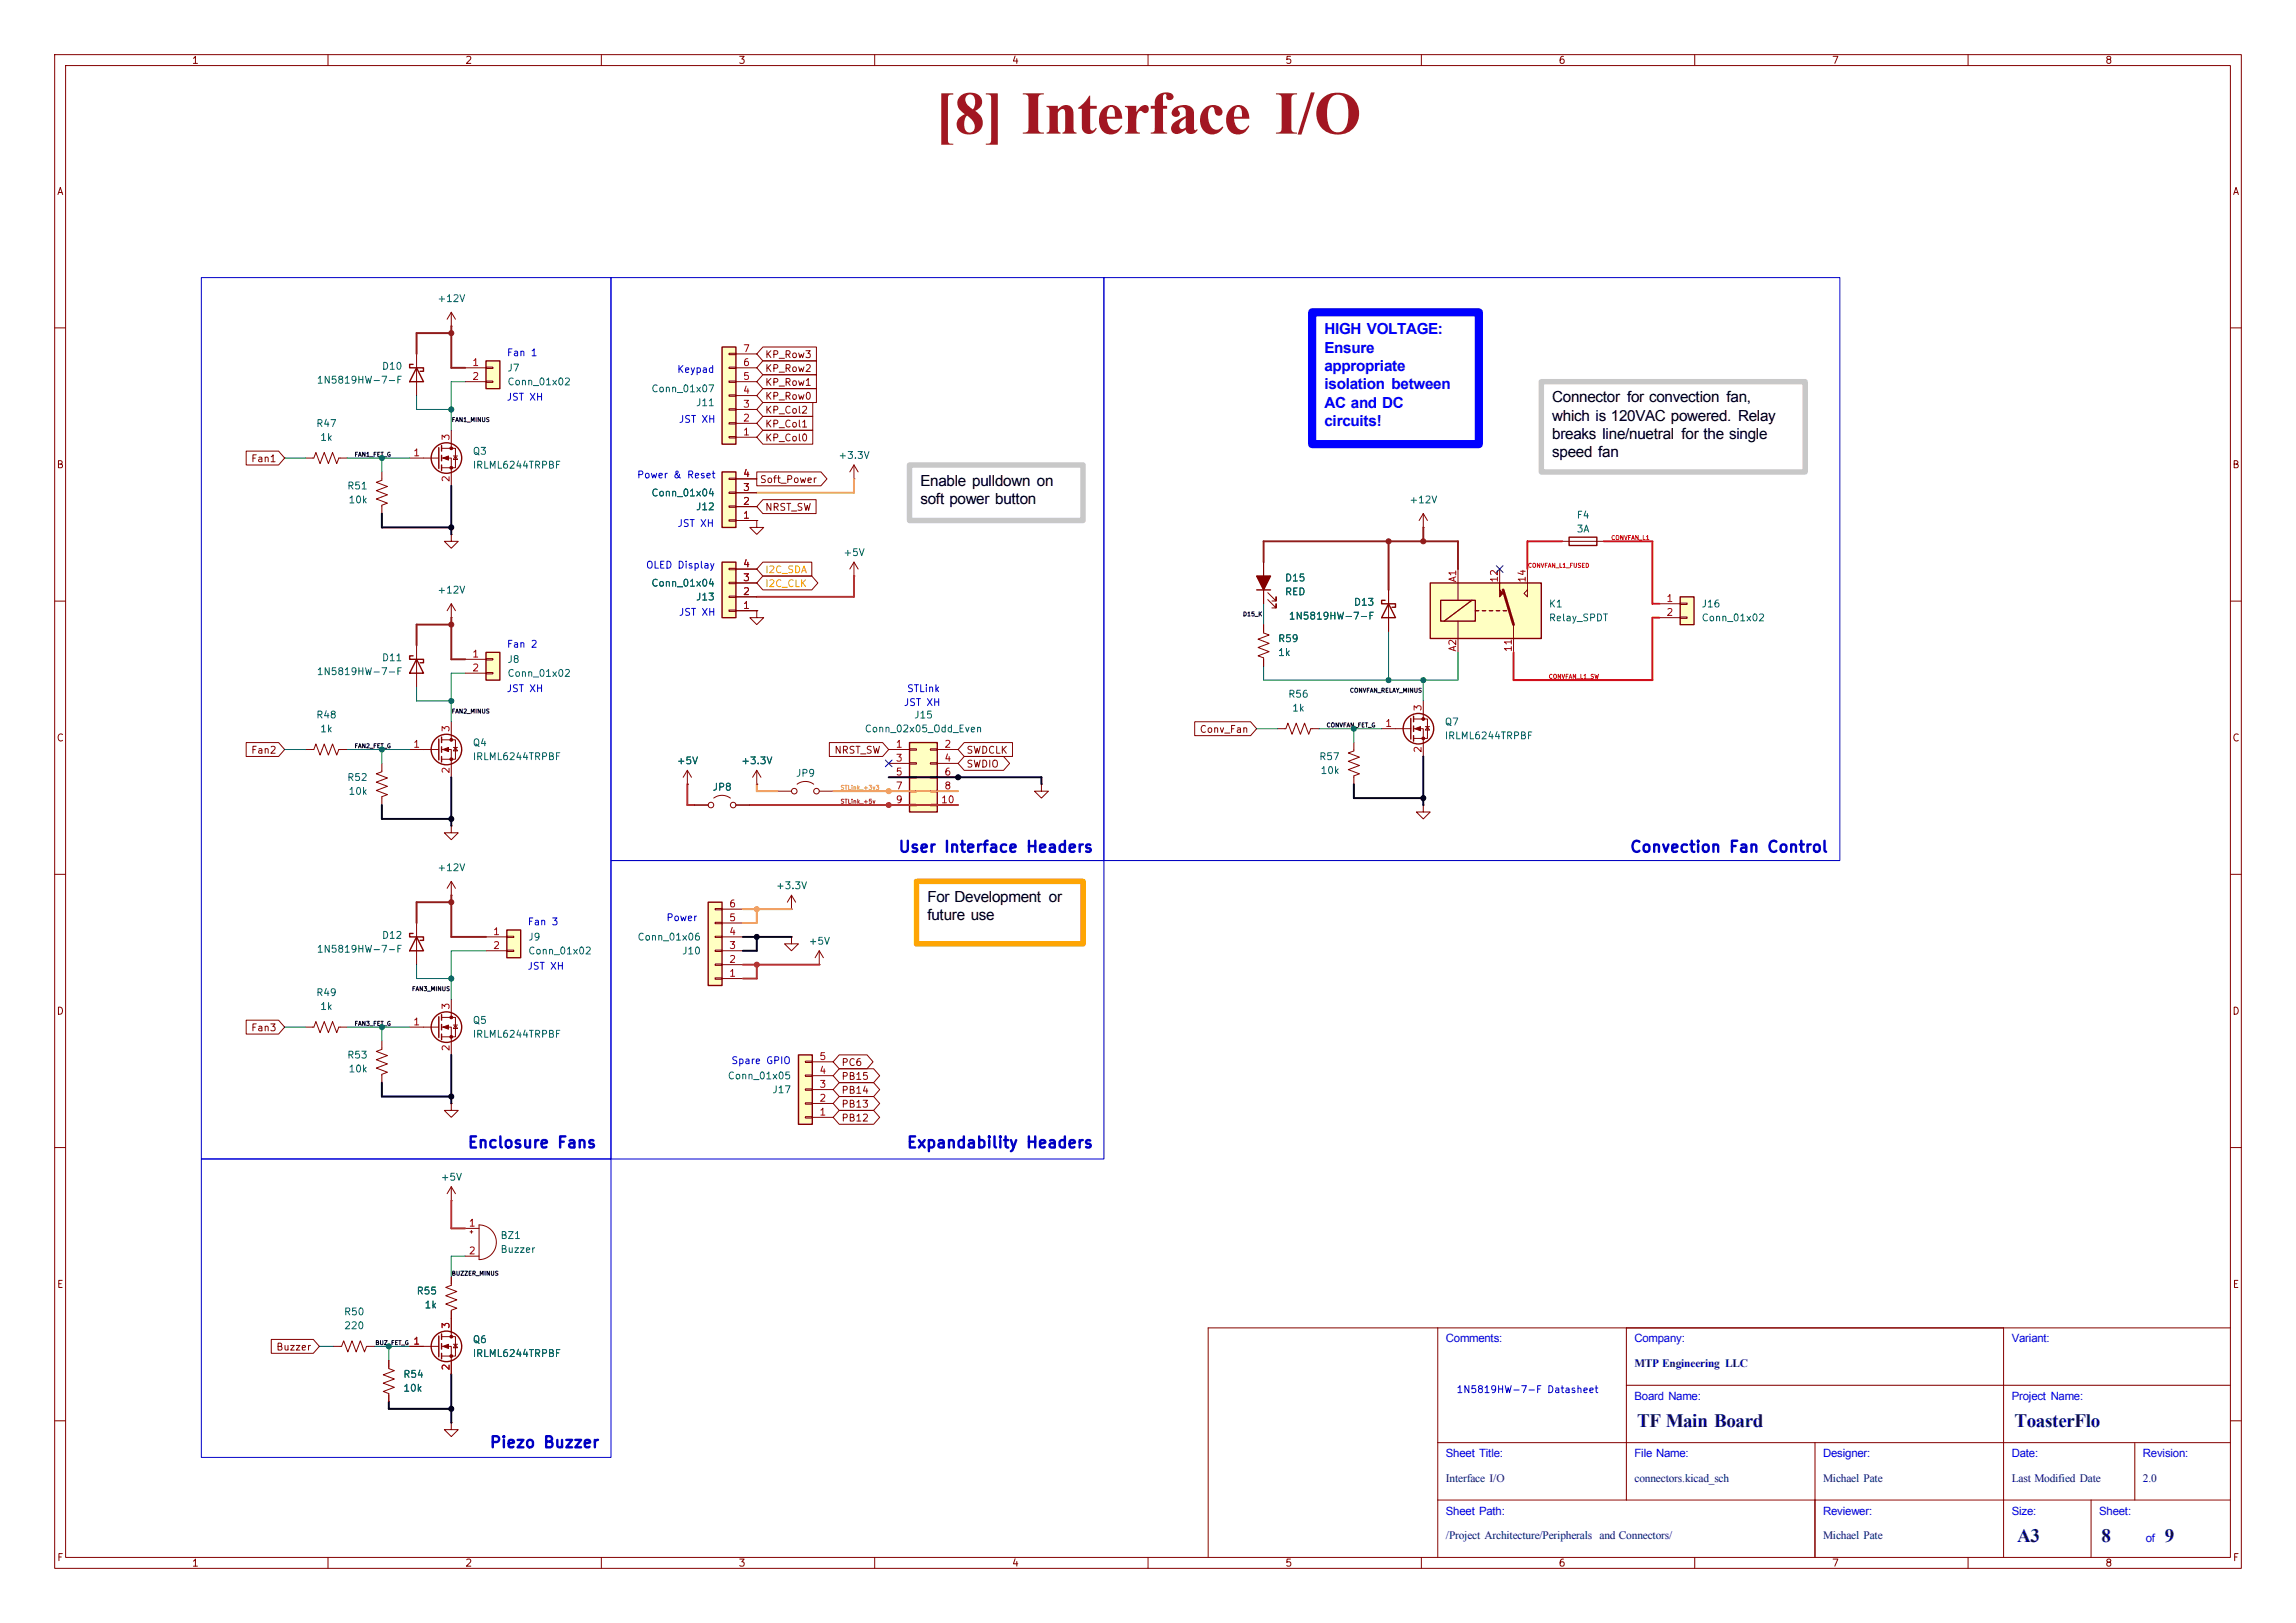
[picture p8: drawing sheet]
<svg xmlns="http://www.w3.org/2000/svg" width="420mm" height="297mm" viewBox="0 0 420 297" stroke-linecap="round" stroke-linejoin="round" font-family="sans-serif">
<defs><g id="words">
<text font-size="11.1" fill="#a21622" x="171" y="24.5">[8] Interface I/O</text>
<g font-size="3.5" fill="#00007f">
<text x="299.5" y="261.1">TF Main Board</text>
<text x="368.5" y="261.1">ToasterFlo</text>
<text x="369" y="282.1">A3</text>
<text x="384.4" y="282.1">8</text>
<text x="396" y="282.1">9</text>
</g>
<g font-size="2.8" fill="#00f">
<text x="242.3" y="61.2">HIGH VOLTAGE:</text>
<text x="242.3" y="64.5">Ensure</text>
<text x="242.3" y="67.9">appropriate</text>
<text x="242.3" y="71.3">isolation between</text>
<text x="242.3" y="74.6">AC and DC</text>
<text x="242.3" y="78">circuits!</text>
</g>
<g font-size="2.8">
<text x="283.9" y="73.6">Connector for convection fan,</text>
<text x="283.9" y="77">which is 120VAC powered. Relay</text>
<text x="283.9" y="80.3">breaks line/nuetral for the single</text>
<text x="283.9" y="83.7">speed fan</text>
<text x="168.4" y="88.9">Enable pulldown on</text>
<text x="168.4" y="92.2">soft power button</text>
<text x="169.6" y="165.1">For Development or</text>
<text x="169.6" y="168.4">future use</text>
</g>
<g font-size="2.1" fill="#00f">
<text x="264.5" y="245.7">Comments:</text>
<text x="299" y="245.7">Company:</text>
<text x="368" y="245.7">Variant:</text>
<text x="299" y="256.2">Board Name:</text>
<text x="368" y="256.2">Project Name:</text>
<text x="264.5" y="266.7">Sheet Title:</text>
<text x="299" y="266.7">File Name:</text>
<text x="333.5" y="266.7">Designer:</text>
<text x="368" y="266.7">Date:</text>
<text x="392" y="266.7">Revision:</text>
<text x="264.5" y="277.2">Sheet Path:</text>
<text x="333.5" y="277.2">Reviewer:</text>
<text x="368" y="277.2">Size:</text>
<text x="384" y="277.2">Sheet:</text>
<text x="392.5" y="282.2">of</text>
</g>
<g font-size="2.1" fill="#00007f">
<text x="299" y="250.2">MTP Engineering LLC</text>
<text x="264.5" y="271.2">Interface I/O</text>
<text x="299" y="271.2">connectors.kicad_sch</text>
<text x="333.5" y="271.2">Michael Pate</text>
<text x="368" y="271.2">Last Modified Date</text>
<text x="392" y="271.2">2.0</text>
<text x="264.5" y="281.7">/Project Architecture/Peripherals and Connectors/</text>
<text x="333.5" y="281.7">Michael Pate</text>
</g>
<g font-size="2" fill="#0000c2">
<text x="164.2" y="156.5">User Interface Headers</text>
<text x="298" y="156.5">Convection Fan Control</text>
<text x="85.4" y="210.6">Enclosure Fans</text>
<text x="165.7" y="210.6">Expandability Headers</text>
<text x="89.4" y="265.5">Piezo Buzzer</text>
</g>
<g font-size="1.3" fill="#840000">
<text x="35" y="12">1</text>
<text x="85" y="12">2</text>
<text x="135" y="12">3</text>
<text x="185" y="12">4</text>
<text x="235" y="12">5</text>
<text x="285" y="12">6</text>
<text x="335" y="12">7</text>
<text x="385" y="12">8</text>
<text x="10.3" y="36">A</text>
<text x="408.3" y="36">A</text>
<text x="139.9" y="65.8">KP_Row3</text>
<text x="139.9" y="68.4">KP_Row2</text>
<text x="139.9" y="70.9">KP_Row1</text>
<text x="139.9" y="76">KP_Col2</text>
<text x="139.9" y="73.5">KP_Row0</text>
<text x="139.9" y="78.5">KP_Col1</text>
<text x="139.9" y="81.1">KP_Col0</text>
<text x="10.3" y="86">B</text>
<text x="45.8" y="84.9">Fan1</text>
<text x="138.9" y="88.7">Soft_Power</text>
<text x="408.2" y="86">B</text>
<text x="139.9" y="93.8">NRST_SW</text>
<text x="10.3" y="136">C</text>
<text x="219.3" y="134.4">Conv_Fan</text>
<text x="408.2" y="136">C</text>
<text x="45.8" y="138.2">Fan2</text>
<text x="152.5" y="138.2">NRST_SW</text>
<text x="176.7" y="138.2">SWDCLK</text>
<text x="176.7" y="140.8">SWDIO</text>
<text x="10.3" y="186">D</text>
<text x="408.2" y="186">D</text>
<text x="45.8" y="189">Fan3</text>
<text x="153.8" y="195.4">PC6</text>
<text x="153.8" y="197.9">PB15</text>
<text x="153.8" y="203">PB13</text>
<text x="153.8" y="200.5">PB14</text>
<text x="153.8" y="205.5">PB12</text>
<text x="10.3" y="236">E</text>
<text x="408.3" y="236">E</text>
<text x="50.4" y="247.4">Buzzer</text>
<text x="10.3" y="286">F</text>
<text x="35" y="287">1</text>
<text x="85" y="287">2</text>
<text x="135" y="287">3</text>
<text x="185" y="287">4</text>
<text x="235" y="287">5</text>
<text x="285" y="287">6</text>
<text x="335" y="287">7</text>
<text x="385" y="287">8</text>
<text x="408.3" y="286">F</text>
</g>
<g font-size="1.3" fill="#006464">
<text x="79.9" y="55.6">+12V</text>
<text x="57.8" y="70.5">1N5819HW-7-F</text>
<text x="69.8" y="68">D10</text>
<text x="92.7" y="68.3">J7</text>
<text x="92.7" y="70.8">Conn_01x02</text>
<text x="119" y="72.1">Conn_01x07</text>
<text x="127.2" y="74.6">J11</text>
<text x="57.7" y="78.4">R47</text>
<text x="58.5" y="81">1k</text>
<text x="86.4" y="83.5">Q3</text>
<text x="63.4" y="89.9">R51</text>
<text x="86.4" y="86.1">IRLML6244TRPBF</text>
<text x="153.3" y="84.3">+3.3V</text>
<text x="63.6" y="92.4">10k</text>
<text x="119" y="91.1">Conn_01x04</text>
<text x="127.2" y="93.7">J12</text>
<text x="257.7" y="92.4">+12V</text>
<text x="288.3" y="95.2">F4</text>
<text x="288.3" y="97.7">3A</text>
<text x="119" y="107.7">Conn_01x04</text>
<text x="154.2" y="102.1">+5V</text>
<text x="235" y="106.7">D15</text>
<text x="79.9" y="108.9">+12V</text>
<text x="127.2" y="110.2">J13</text>
<text x="235" y="109.2">RED</text>
<text x="235.6" y="113.7">1N5819HW-7-F</text>
<text x="247.6" y="111.1">D13</text>
<text x="283.2" y="111.5">K1</text>
<text x="311.2" y="111.5">J16</text>
<text x="233.7" y="117.8">R59</text>
<text x="283.2" y="114">Relay_SPDT</text>
<text x="311.2" y="114">Conn_01x02</text>
<text x="57.8" y="123.8">1N5819HW-7-F</text>
<text x="69.8" y="121.3">D11</text>
<text x="92.7" y="121.6">J8</text>
<text x="92.7" y="124.2">Conn_01x02</text>
<text x="233.7" y="120.4">1k</text>
<text x="57.7" y="131.8">R48</text>
<text x="167.1" y="131.8">J15</text>
<text x="235.5" y="128">R56</text>
<text x="236.3" y="130.5">1k</text>
<text x="58.5" y="134.3">1k</text>
<text x="86.4" y="136.9">Q4</text>
<text x="158.1" y="134.3">Conn_02x05_Odd_Even</text>
<text x="264.2" y="133.1">Q7</text>
<text x="264.2" y="135.6">IRLML6244TRPBF</text>
<text x="63.4" y="143.2">R52</text>
<text x="86.4" y="139.4">IRLML6244TRPBF</text>
<text x="123.7" y="140.2">+5V</text>
<text x="135.5" y="140.2">+3.3V</text>
<text x="145.5" y="142.4">JP9</text>
<text x="241.2" y="139.4">R57</text>
<text x="241.4" y="141.9">10k</text>
<text x="63.6" y="145.8">10k</text>
<text x="130.3" y="145">JP8</text>
<text x="79.9" y="159.7">+12V</text>
<text x="141.8" y="163">+3.3V</text>
<text x="69.8" y="172.1">D12</text>
<text x="96.5" y="172.4">J9</text>
<text x="116.5" y="172.4">Conn_01x06</text>
<text x="147.8" y="173.2">+5V</text>
<text x="57.8" y="174.6">1N5819HW-7-F</text>
<text x="96.5" y="175">Conn_01x02</text>
<text x="124.7" y="175">J10</text>
<text x="57.7" y="182.6">R49</text>
<text x="58.5" y="185.1">1k</text>
<text x="86.4" y="187.7">Q5</text>
<text x="86.4" y="190.2">IRLML6244TRPBF</text>
<text x="63.4" y="194">R53</text>
<text x="63.6" y="196.6">10k</text>
<text x="133" y="197.8">Conn_01x05</text>
<text x="141.2" y="200.4">J17</text>
<text x="80.5" y="216.4">+5V</text>
<text x="91.4" y="227">BZ1</text>
<text x="91.4" y="229.6">Buzzer</text>
<text x="76.1" y="237.2">R55</text>
<text x="77.6" y="239.7">1k</text>
<text x="62.8" y="241">R50</text>
<text x="62.9" y="243.5">220</text>
<text x="86.4" y="246.1">Q6</text>
<text x="86.4" y="248.6">IRLML6244TRPBF</text>
<text x="73.7" y="255">10k</text>
<text x="73.7" y="252.4">R54</text>
</g>
<g font-size="1.3" fill="#0000c2">
<text x="92.6" y="65.5">Fan 1</text>
<text x="123.8" y="68.5">Keypad</text>
<text x="92.6" y="73.6">JST XH</text>
<text x="124.1" y="77.7">JST XH</text>
<text x="116.4" y="87.8">Power &amp; Reset</text>
<text x="123.8" y="96.7">JST XH</text>
<text x="118.1" y="104.4">OLED Display</text>
<text x="124.1" y="113">JST XH</text>
<text x="92.6" y="118.8">Fan 2</text>
<text x="92.6" y="127">JST XH</text>
<text x="165.2" y="129.5">JST XH</text>
<text x="165.8" y="127">STLink</text>
<text x="96.4" y="169.6">Fan 3</text>
<text x="121.8" y="168.9">Power</text>
<text x="96.4" y="177.8">JST XH</text>
<text x="133.7" y="195">Spare GPIO</text>
<text x="266.3" y="255.2">1N5819HW-7-F Datasheet</text>
</g>
<g font-size="1.3" fill="#a90000">
<text x="135.8" y="64.7">7</text>
<text x="86.3" y="67.3">1</text>
<text x="86.3" y="69.8">2</text>
<text x="135.8" y="69.8">5</text>
<text x="135.8" y="67.3">6</text>
<text x="135.8" y="77.4">2</text>
<text x="135.8" y="74.9">3</text>
<text x="135.8" y="72.4">4</text>
<text x="75.5" y="83.8">1</text>
<text x="82.5" y="80.7" transform="rotate(-90 82.5 80.7)">3</text>
<text x="135.8" y="80">1</text>
<text x="82.5" y="88.3" transform="rotate(-90 82.5 88.3)">2</text>
<text x="135.8" y="87.6">4</text>
<text x="135.8" y="95.2">1</text>
<text x="135.8" y="92.7">2</text>
<text x="135.8" y="90.1">3</text>
<text x="135.8" y="106.7">3</text>
<text x="135.8" y="104.1">4</text>
<text x="266.7" y="106.7" transform="rotate(-90 266.7 106.7)">A1</text>
<text x="274.3" y="106.7" transform="rotate(-90 274.3 106.7)">12</text>
<text x="279.4" y="106.7" transform="rotate(-90 279.4 106.7)">14</text>
<text x="135.8" y="111.7">1</text>
<text x="135.8" y="109.2">2</text>
<text x="304.7" y="110.5">1</text>
<text x="304.7" y="113">2</text>
<text x="266.7" y="119.4" transform="rotate(-90 266.7 119.4)">A2</text>
<text x="276.8" y="119.4" transform="rotate(-90 276.8 119.4)">11</text>
<text x="86.3" y="120.6">1</text>
<text x="86.3" y="123.2">2</text>
<text x="260.3" y="130.2" transform="rotate(-90 260.3 130.2)">3</text>
<text x="75.5" y="137.1">1</text>
<text x="82.5" y="134.1" transform="rotate(-90 82.5 134.1)">3</text>
<text x="163.8" y="137.1">1</text>
<text x="172.6" y="137.1">2</text>
<text x="253.3" y="133.3">1</text>
<text x="260.3" y="137.9" transform="rotate(-90 260.3 137.9)">2</text>
<text x="82.5" y="141.7" transform="rotate(-90 82.5 141.7)">2</text>
<text x="163.8" y="139.7">3</text>
<text x="163.8" y="142.2">5</text>
<text x="172.6" y="139.7">4</text>
<text x="172.6" y="142.2">6</text>
<text x="163.8" y="144.8">7</text>
<text x="163.8" y="147.3">9</text>
<text x="172" y="147.3">10</text>
<text x="172.6" y="144.8">8</text>
<text x="133.3" y="166.3">6</text>
<text x="90.1" y="171.4">1</text>
<text x="90.1" y="174">2</text>
<text x="133.3" y="174">3</text>
<text x="133.3" y="171.4">4</text>
<text x="133.3" y="168.9">5</text>
<text x="133.3" y="179">1</text>
<text x="133.3" y="176.5">2</text>
<text x="82.5" y="184.9" transform="rotate(-90 82.5 184.9)">3</text>
<text x="75.5" y="187.9">1</text>
<text x="82.5" y="192.5" transform="rotate(-90 82.5 192.5)">2</text>
<text x="149.8" y="196.8">4</text>
<text x="149.8" y="194.3">5</text>
<text x="149.8" y="201.9">2</text>
<text x="149.8" y="199.4">3</text>
<text x="149.8" y="204.4">1</text>
<text x="85.7" y="224.8">1</text>
<text x="85.7" y="229.8">2</text>
<text x="82.5" y="243.3" transform="rotate(-90 82.5 243.3)">3</text>
<text x="75.5" y="246.4">1</text>
<text x="82.5" y="250.9" transform="rotate(-90 82.5 250.9)">2</text>
</g>
<g font-size="1.3" fill="#c9b500">
<text x="139.9" y="107.7">I2C_CLK</text>
<text x="139.9" y="105.2">I2C_SDA</text>
</g>
<g font-size=".8" fill="#0f0f0f">
<text x="82.5" y="77.4">FAN1_MINUS</text>
<text x="64.8" y="83.7">FAN1_FET_G</text>
<text x="227.3" y="113">D15_K</text>
<text x="82.5" y="130.7">FAN2_MINUS</text>
<text x="246.8" y="126.9">CONVFAN_RELAY_MINUS</text>
<text x="64.8" y="137.1">FAN2_FET_G</text>
<text x="242.6" y="133.3">CONVFAN_FET_G</text>
<text x="75.3" y="181.5">FAN3_MINUS</text>
<text x="64.8" y="187.9">FAN3_FET_G</text>
<text x="82.5" y="233.6">BUZZER_MINUS</text>
<text x="68.6" y="246.3">BUZ_FET_G</text>
</g>
<g font-size=".8" fill="#ff0920">
<text x="294.6" y="99">CONVFAN_L1</text>
<text x="279.4" y="104.1">CONVFAN_L1_FUSED</text>
<text x="283.2" y="124.4">CONVFAN_L1_SW</text>
</g>
<text font-size=".8" fill="#bb2e24" x="153.7" y="147.2">STLink_+5v</text>
<text font-size=".8" fill="#e8a33d" x="153.7" y="144.7">STLink_+3v3</text>
</g></defs>
<g fill="none" stroke="#840000" stroke-width=".18">
<path d="M10 10h400v277h-400zM12 12h396v273h-396zM60 10v2M110 10v2M160 10v2M210 10v2M260 10v2M310 10v2M360 10v2M10 60h2M408 60h2M82.5 97.8v1.3h1.3l-1.3 1.2-1.2-1.2h1.2"/>
<path d="M82.5 97.8h.1M10 110h2M231.1 102.9v7.6M231.9 109.7l1.5 1.6v-.8v.8h-.7M231.9 108.5l1.5 1.5v-.8v.8h-.7M408 110h2M10 160h2M408 160h2M10 210h2M408 210h2M263 243v42M297.5 253.5h110.5"/>
<path d="M297.5 243v31.5M366.5 243v42M408 243h-187v42M10 260h2M263 274.5h145M263 264h145M332 264v21M382.5 274.5v10.5M390.5 264v10.5M408 260h2M60 285v2M110 285v2"/>
<path d="M160 285v2M210 285v2M260 285v2M310 285v2M360 285v2"/>
</g>
<path d="M229.9 108h2.5" fill="none" stroke="#840000" stroke-width=".25"/>
<path d="M229.9 105.4h2.5l-1.3 2.6z" fill="#840000" stroke="#840000" stroke-width=".25"/>
<path d="M261.6 106.7h20.3v10.1h-20.3z" fill="#ffffc2"/>
<path d="M266.7 104.1v5.8M266.7 113.7v5.7M274.3 104.1v2.6M276.9 114.3v5.1M279.4 104.1v5.1l-.6-.6 .6-.6" fill="none" stroke="#840000" stroke-width=".18"/>
<path d="M261.6 106.7h20.3v10.1h-20.3zM263.5 109.9h6.4v3.8h-6.4zM269.2 109.9l-5 3.8M269.9 111.8h.6M271.1 111.8h.7M272.4 111.8h.6M273.7 111.8h.6M275 111.8h.6" fill="none" stroke="#840000" stroke-width=".25"/>
<path d="M274.3 106.7v1.3l.7 .6-.7 .6z" fill="#840000" stroke="#840000" stroke-width=".18"/>
<path d="M275 108l1.9 6.3" fill="none" stroke="#840000" stroke-width=".51"/>
<path d="M92.7 170.2h2.5v5.1h-2.5z" fill="#ffffc2"/>
<path d="M92.7 170.2h2.5v5.1h-2.5z" fill="none" stroke="#840000" stroke-width=".25"/>
<path d="M233.7 133.4h1.5l.4-1.1 .7 2.1 .8-2.1 .8 2.1 .7-2.1 .8 2.1 .4-1h1.5M247.6 135.9v1.5l-1 .4 2.1 .8-2.1 .7 2.1 .8-2.1 .7 2.1 .8-1.1 .4v1.5M88.9 171.5h3.8M88.9 174h3.8M92.7 171.3h1.3v.3h-1.3zM92.7 173.9h1.3v.2h-1.3z" fill="none" stroke="#840000" stroke-width=".18"/>
<path d="M88.9 119.4h2.5v5.1h-2.5z" fill="#ffffc2"/>
<path d="M88.9 119.4h2.5v5.1h-2.5z" fill="none" stroke="#840000" stroke-width=".25"/>
<path d="M156.2 105.4h.1M156.2 102.9l-.8 1.2M156.2 102.9l.8 1.2M156.2 102.9v2.5M85.1 120.7h3.8M85.1 123.2h3.8M88.9 120.5h1.3v.3h-1.3zM88.9 123.1h1.3v.2h-1.3zM260.3 147.3v1.3h1.3l-1.3 1.3-1.2-1.3h1.2M260.3 147.3h.1" fill="none" stroke="#840000" stroke-width=".18"/>
<path d="M132.1 63.5h2.5v17.8h-2.5z" fill="#ffffc2"/>
<path d="M132.1 63.5h2.5v17.8h-2.5z" fill="none" stroke="#840000" stroke-width=".25"/>
<g fill="none" stroke="#840000" stroke-width=".18">
<path d="M133.3 79.9h1.3v.2h-1.3zM133.3 77.3h1.3v.3h-1.3zM133.3 74.8h1.3v.3h-1.3zM133.3 72.3h1.3v.2h-1.3zM133.3 69.7h1.3v.3h-1.3zM133.3 67.2h1.3v.2h-1.3zM133.3 64.6h1.3v.3h-1.3zM134.6 77.5h3.8M134.6 74.9h3.8M134.6 72.4h3.8M134.6 69.9h3.8M134.6 67.3h3.8"/>
<path d="M134.6 64.8h3.8M134.6 80h3.8"/>
</g>
<path d="M88.9 66h2.5v5.1h-2.5z" fill="#ffffc2"/>
<path d="M88.9 66h2.5v5.1h-2.5zM253.4 109.9h-.7v.6h2.6v.6h-.7M254 110.5l1.3 2.5h-2.6z" fill="none" stroke="#840000" stroke-width=".25"/>
<path d="M85.1 67.3h3.8M85.1 69.9h3.8M88.9 67.2h1.3v.2h-1.3zM88.9 69.7h1.3v.3h-1.3zM82.5 113h.1M82.5 110.5l-.7 1.3M82.5 110.5l.8 1.3M82.5 110.5v2.5M138.4 111.8v1.2h1.3l-1.3 1.3-1.2-1.3h1.2M138.4 111.8h.1M254 108v7.6" fill="none" stroke="#840000" stroke-width=".18"/>
<path d="M132.1 102.9h2.5v10.1h-2.5z" fill="#ffffc2"/>
<path d="M132.1 102.9h2.5v10.1h-2.5z" fill="none" stroke="#840000" stroke-width=".25"/>
<path d="M133.3 111.6h1.3v.3h-1.3zM133.3 109.1h1.3v.2h-1.3zM133.3 106.6h1.3v.2h-1.3zM133.3 104h1.3v.3h-1.3zM134.6 111.8h3.8M134.6 109.2h3.8M134.6 106.7h3.8M134.6 104.1h3.8" fill="none" stroke="#840000" stroke-width=".18"/>
<path d="M132.1 86.4h2.5v10.1h-2.5z" fill="#ffffc2"/>
<g fill="none" stroke="#840000" stroke-width=".25">
<path d="M132.1 86.4h2.5v10.1h-2.5zM75.6 170.8h-.7v.7h2.6v.6h-.7M76.2 171.5l1.3 2.5h-2.6zM80.3 186.1v3.8M80.8 185.7v1M80.8 187.5v1M80.8 189.2v1"/>
<circle cx="81.7" cy="188" r="2.79"/>
</g>
<g fill="none" stroke="#840000" stroke-width=".18">
<path d="M133.3 95.1h1.3v.3h-1.3zM133.3 92.6h1.3v.2h-1.3zM133.3 90h1.3v.3h-1.3zM133.3 87.5h1.3v.3h-1.3zM134.6 95.3h3.8M134.6 92.7h3.8M134.6 90.2h3.8M134.6 87.6h3.8M138.4 95.3v1.2h1.3l-1.3 1.3-1.2-1.3h1.2M138.4 95.3h.1M76.2 168.9v7.6M55.9 188h1.5l.4-1.1 .7 2.1 .8-2.1 .8 2.1 .7-2.1 .8 2.1 .4-1h1.5"/>
<path d="M69.8 190.5v1.5l-1 .4 2.1 .8-2.1 .7 2.1 .8-2.1 .8 2.1 .7-1.1 .4v1.5M74.9 188h5.4M80.8 186.2h2.5v3.5h-2.5M80.8 188h1.7v5M82.5 182.9v3.3M82.9 187.6h.8M83.3 187.6l.4 .6h-.8z"/>
</g>
<g fill="#840000" stroke="#840000" stroke-width=".18">
<path d="M81 188l1-.4v.7z"/>
<circle cx="82.5" cy="186.2" r=".25"/>
<circle cx="82.5" cy="189.7" r=".25"/>
</g>
<path d="M146 193h2.6v12.7h-2.6z" fill="#ffffc2"/>
<g fill="none" stroke="#840000" stroke-width=".25">
<path d="M75.6 66.7h-.7v.6h2.6v.6h-.7M76.2 67.3l1.3 2.6h-2.6zM80.3 81.9v3.8M80.8 81.5v1.1M80.8 83.3v1M80.8 85.1v1M287 98.3h5.1v1.5h-5.1zM146 193h2.6v12.7h-2.6z"/>
<circle cx="81.7" cy="83.8" r="2.79"/>
</g>
<g fill="none" stroke="#840000" stroke-width=".18">
<path d="M82.5 59.7h.1M82.5 57.2l-.7 1.2M82.5 57.2l.8 1.2M82.5 57.2v2.5M76.2 64.8v7.6M82.5 78.7v3.3M55.9 83.8h1.5l.4-1 .7 2 .8-2 .8 2 .7-2 .8 2 .4-1h1.5M69.8 86.4v1.5l-1 .4 2.1 .7-2.1 .8 2.1 .8-2.1 .7 2.1 .8-1.1 .4v1.5M74.9 83.8h5.4M80.8 82h2.5v3.6h-2.5M80.8 83.8h1.7v5.1M82.9 83.4h.8"/>
<path d="M83.3 83.4l.4 .7h-.8zM260.3 96.5h.1M260.3 94l-.7 1.3M260.3 94l.8 1.3M260.3 94v2.5M285.7 99.1h7.7M147.3 199.3h1.3v.2h-1.3zM147.3 196.7h1.3v.3h-1.3zM147.3 194.2h1.3v.2h-1.3zM148.6 199.4h3.8M148.6 196.9h3.8M148.6 194.3h3.8"/>
<path d="M147.3 204.3h1.3v.3h-1.3zM147.3 201.8h1.3v.3h-1.3zM148.6 204.5h3.8M148.6 201.9h3.8"/>
</g>
<g fill="#840000" stroke="#840000" stroke-width=".18">
<path d="M81 83.8l1-.4v.8z"/>
<circle cx="82.5" cy="82" r=".25"/>
<circle cx="82.5" cy="85.6" r=".25"/>
</g>
<path d="M307.3 109.2h2.6v5.1h-2.6z" fill="#ffffc2"/>
<g fill="none" stroke="#840000" stroke-width=".25">
<path d="M307.3 109.2h2.6v5.1h-2.6zM258.1 131.4v3.9M258.6 131.1v1M258.6 132.8v1.1M258.6 134.6v1"/>
<circle cx="259.5" cy="133.3" r="2.79"/>
</g>
<g fill="none" stroke="#840000" stroke-width=".18">
<path d="M156.2 87.6h.1M156.2 85.1l-.8 1.3M156.2 85.1l.8 1.3M156.2 85.1v2.5M231.1 114.3v1.5l1.1 .4-2.1 .8 2.1 .7-2.1 .8 2.1 .8-2.1 .7 1 .4v1.5M303.5 110.5h3.8M303.5 113h3.8M307.3 110.4h1.3v.2h-1.3zM307.3 112.9h1.3v.3h-1.3zM252.7 133.4h5.4M258.6 131.6h2.5v3.5h-2.5M258.6 133.4h1.7v5"/>
<path d="M260.3 128.3v3.3M260.7 133h.8M261.1 133l.4 .6h-.8z"/>
</g>
<g fill="#840000" stroke="#840000" stroke-width=".18">
<path d="M258.8 133.4l1-.4v.7z"/>
<circle cx="260.3" cy="131.6" r=".25"/>
<circle cx="260.3" cy="135.1" r=".25"/>
</g>
<path d="M129.5 165.1h2.6v15.2h-2.6z" fill="#ffffc2"/>
<path d="M129.5 165.1h2.6v15.2h-2.6z" fill="none" stroke="#840000" stroke-width=".25"/>
<g fill="none" stroke="#840000" stroke-width=".18">
<path d="M125.7 143.5h.1M125.7 141l-.7 1.2M125.7 141l.8 1.2M125.7 141v2.5M127 147.3h2.5M130.6 146.1a2.54 2.54 0 0 1 3 0M134.6 147.3h2.6M138.4 143.5h.1M138.4 141l-.7 1.2M138.4 141l.8 1.2M138.4 141v2.5M142.2 144.8h2.6"/>
<path d="M145.8 143.5a2.54 2.54 0 0 1 3 0M149.9 144.8h2.5M130.8 178.9h1.3v.3h-1.3zM130.8 176.4h1.3v.3h-1.3zM130.8 173.9h1.3v.2h-1.3zM130.8 171.3h1.3v.3h-1.3zM130.8 168.8h1.3v.2h-1.3zM130.8 166.2h1.3v.3h-1.3zM132.1 179.1h3.8M132.1 176.5h3.8M132.1 174h3.8M132.1 171.5h3.8"/>
<path d="M132.1 168.9h3.8M132.1 166.4h3.8M144.8 171.5v1.2h-1.3l1.3 1.3 1.2-1.3h-1.2M144.8 171.5h.1M144.8 166.4h.1M144.8 163.8l.7 1.3M144.8 163.8l-.8 1.3M144.8 163.8v2.6M149.9 176.5h.1M149.9 174l.7 1.3M149.9 174l-.8 1.3M149.9 174v2.5"/>
<path d="M82.5 201.9v1.3h1.3l-1.3 1.3-1.2-1.3h1.2M82.5 201.9h.1"/>
<circle cx="130" cy="147.3" r=".51"/>
<circle cx="134.1" cy="147.3" r=".51"/>
<circle cx="145.3" cy="144.8" r=".51"/>
<circle cx="149.4" cy="144.8" r=".51"/>
</g>
<path d="M166.4 135.9h5v12.7h-5z" fill="#ffffc2"/>
<g fill="none" stroke="#840000" stroke-width=".25">
<path d="M75.6 120h-.7v.7h2.6v.6h-.7M76.2 120.7l1.3 2.5h-2.6zM80.3 135.3v3.8M80.8 134.9v1M80.8 136.7v1M80.8 138.4v1M166.4 135.9h5v12.7h-5zM80.3 244.5v3.8M80.8 244.1v1M80.8 245.9v1M80.8 247.6v1.1"/>
<circle cx="81.7" cy="137.2" r="2.79"/>
<circle cx="81.7" cy="246.4" r="2.79"/>
</g>
<g fill="none" stroke="#840000" stroke-width=".18">
<path d="M139.5 76.2h9.2v2.5h-9.2l-1.1-1.2zM139.5 66h9.8v2.6h-9.8l-1.1-1.3zM139.5 73.7h9.2v2.5h-9.2l-1.1-1.3zM139.5 78.7h9.2v2.6h-9.2l-1.1-1.3zM139.5 68.6h9.8v2.5h-9.8l-1.1-1.2zM139.5 63.5h9.8v2.5h-9.8l-1.1-1.2zM139.5 71.1h9.8v2.6h-9.8l-1.1-1.3zM45 82.5h6l1.1 1.3-1.1 1.3h-6zM134.6 95.3h3.8M134.6 92.7h3.8M134.6 90.2h3.8M134.6 87.6h3.8"/>
<path d="M138.4 86.4h11.8l1.1 1.2-1.1 1.3h-11.8zM138.4 95.3h.1M139.5 91.4h9.8v2.6h-9.8l-1.1-1.3zM76.2 118.1v7.6M134.6 111.8h3.8M134.6 109.2h3.8M134.6 106.7h3.8M134.6 104.1h3.8M138.4 111.8h.1M139.5 105.4h9l1.1 1.3-1.1 1.3h-9l-1.1-1.3zM139.5 102.9h9v2.5h-9l-1.1-1.3zM231.1 102.9v2.5"/>
<path d="M231.1 108v2.5M231.1 114.3v1.3M254 108v2.5M254 113v2.6M45 135.9h6l1.1 1.3-1.1 1.2h-6zM55.9 137.2h1.5l.4-1.1 .7 2.1 .8-2.1 .8 2.1 .7-2.1 .8 2.1 .4-1h1.5M69.8 139.7v1.5l-1 .4 2.1 .8-2.1 .7 2.1 .8-2.1 .8 2.1 .7-1.1 .4v1.5M74.9 137.2h5.4M80.8 135.4h2.5v3.5h-2.5M80.8 137.2h1.7v5M82.5 132.1v3.3M82.9 136.8h.8"/>
<path d="M83.3 136.8l.4 .6h-.8zM151.7 135.9h9.7l1.2 1.3-1.2 1.2h-9.7zM162.6 137.2h3.8M162.6 139.7h3.8M166.4 137h1.2v.3h-1.2zM166.4 139.6h1.2v.2h-1.2zM170.2 137h1.2v.3h-1.2zM170.2 139.6h1.2v.2h-1.2zM171.4 137.2h3.9M171.4 139.7h3.9M176.4 135.9h8.8v2.5h-8.8l-1.1-1.2zM176.4 138.4h7.2l1.1 1.3-1.1 1.3h-7.2l-1.1-1.3z"/>
<path d="M218.5 132.1h10.3l1.1 1.3-1.1 1.2h-10.3zM231.1 120.7v1.2M82.5 151.1v1.3h1.3l-1.3 1.3-1.2-1.3h1.2M82.5 151.1h.1M125.7 143.5h.1M127 147.3h2.5M134.6 147.3h2.6M138.4 143.5h.1M162.6 142.2h3.8M162.6 144.8h3.8M162.6 147.3h3.8M166.4 142.1h1.2v.3h-1.2z"/>
<path d="M166.4 144.7h1.2v.2h-1.2zM166.4 147.2h1.2v.2h-1.2zM170.2 142.1h1.2v.3h-1.2zM170.2 144.7h1.2v.2h-1.2zM170.2 147.2h1.2v.2h-1.2zM171.4 142.2h3.9M171.4 144.8h3.9M171.4 147.3h3.9M190.5 143.5v1.3h-1.3l1.3 1.3 1.3-1.3h-1.3M190.5 143.5h.1M82.5 163.8h.1M82.5 161.3l-.7 1.3"/>
<path d="M82.5 161.3l.8 1.3M82.5 161.3v2.5M45 186.7h6l1.1 1.3-1.1 1.2h-6zM153.5 193h5.1l1.1 1.3-1.1 1.3h-5.1l-1.1-1.3zM153.5 195.6h6.3l1.1 1.3-1.1 1.2h-6.3l-1.1-1.2zM153.5 198.1h6.3l1.1 1.3-1.1 1.3h-6.3l-1.1-1.3zM82.5 219.7h.1M82.5 217.2v2.5M82.5 217.2l-.7 1.2M82.5 217.2l.8 1.2M153.5 203.2h6.3l1.1 1.3-1.1 1.2h-6.3l-1.1-1.2zM153.5 200.7h6.3l1.1 1.2-1.1 1.3h-6.3l-1.1-1.3z"/>
<path d="M82.5 233.7v1.5l-1 .4 2.1 .7-2.1 .8 2.1 .8-2.1 .7 2.1 .8-1.1 .4v4.8M85.1 224.8h2.5M85.1 229.9h2.5M86 225.4h.5M86.2 225.2v.5M87.6 224.2a3.2 3.2 0 0 1 3.2 3.1 3.2 3.2 0 0 1-3.2 3.2zM49.6 245.1h7.7l1.1 1.3-1.1 1.3h-7.7zM61 246.4h1.5l.4-1 .7 2 .8-2 .8 2 .7-2 .8 2 .4-1h1.5M71.1 248.9v1.5l1 .4-2 .8 2 .7-2 .8 2 .8-2 .7 1 .4v1.5M74.9 246.4h5.4M80.8 244.6h2.5v3.6h-2.5M80.8 246.4h1.7v5.1"/>
<path d="M82.9 246h.8M83.3 246l.4 .6h-.8zM82.5 260.3v1.3h1.3l-1.3 1.3-1.2-1.3h1.2M82.5 260.3h.1"/>
</g>
<g fill="#840000" stroke="#840000" stroke-width=".18">
<path d="M81 246.4l1-.4v.8z"/>
<path d="M81 137.2l1-.4v.7z"/>
<circle cx="82.5" cy="244.6" r=".25"/>
<circle cx="82.5" cy="248.2" r=".25"/>
<circle cx="82.5" cy="135.4" r=".25"/>
<circle cx="82.5" cy="138.9" r=".25"/>
</g>
<path d="M285.7 99.1h-6.3v5M293.4 99.1h8.9v11.4h1.2M303.5 113h-1.2v11.5h-25.4v-5.1" fill="none" stroke="#ff0920" stroke-width=".36"/>
<path d="M156.2 87.6v2.6h-17.8M138.4 143.5v1.3h3.8M152.4 144.8h22.9M135.9 166.4h8.9M138.4 166.4v2.5h-2.5" fill="none" stroke="#e8a33d" stroke-width=".36"/>
<g fill="none" stroke="#009600" stroke-width=".18">
<path d="M76.2 72.4v2.5h6.3M85.1 69.9h-2.6v8.8M52.1 83.8h3.8M63.5 83.8h11.4M69.8 83.8v2.6M231.1 110.5v3.8M254 115.6v8.9M266.7 119.4v5.1h-35.6v-2.6M52.1 137.2h3.8M63.5 137.2h11.4M69.8 137.2v2.5M76.2 125.7v2.6h6.3"/>
<path d="M85.1 123.2h-2.6v8.9M229.9 133.4h3.8M241.3 133.4h11.4M247.6 133.4v2.5M260.3 124.5v3.8M76.2 176.5v2.6h6.3M88.9 174h-6.4v8.9M52.1 188h3.8M63.5 188h11.4M69.8 188v2.5M85.1 229.9h-2.6v3.8M58.4 246.4h2.6"/>
<path d="M68.6 246.4h6.3M71.1 246.4v2.5"/>
</g>
<g fill="none" stroke="#000" stroke-width=".36">
<path d="M69.8 94v2.5h12.7M82.5 88.9v8.9M260.3 138.4v8.9M69.8 147.3v2.6h12.7M82.5 142.2v8.9M162.6 142.2h27.9v1.3M247.6 143.5v2.6h12.7M135.9 171.5h8.9M138.4 171.5v2.5h-2.5M69.8 198.1v2.6h12.7M82.5 193v8.9M71.1 256.5v1.3h11.4"/>
<path d="M82.5 251.5v8.8"/>
</g>
<path d="M82.5 59.7v7.6h2.6M82.5 61h-6.3v3.8M254 99.1v8.9M260.3 96.5v2.6M82.5 113v7.7h2.6M82.5 114.3h-6.3v3.8M231.1 102.9v-3.8h35.6v5M82.5 163.8v7.7h6.4M82.5 165.1h-6.3v3.8" fill="none" stroke="#7a1f1f" stroke-width=".36"/>
<path d="M156.2 105.4v3.8h-17.8M125.7 143.5v3.8h1.3M137.2 147.3h38.1M135.9 176.5h14M138.4 176.5v2.6h-2.5M82.5 219.7v5.1h2.6" fill="none" stroke="#bb2e24" stroke-width=".36"/>
<path d="M273.7 103.5l1.2 1.2M274.9 103.5l-1.2 1.2M162 139.1l1.2 1.2M163.2 139.1l-1.2 1.2" fill="none" stroke="#000084" stroke-width=".18"/>
<path d="M240 57.2h30.5v24.1h-30.5z" fill="none" stroke="#00f" stroke-width="1.5"/>
<path d="M281.9 69.9h48.3v16.5h-48.3zM166.4 85.1h31.7v10.2h-31.7z" fill="none" stroke="#c8c8c8" stroke-width="1"/>
<path d="M167.6 161.3h30.5v11.4h-30.5z" fill="none" stroke="#ffa500" stroke-width="1"/>
<path d="M36.8 50.8h75v161.3h-75zM111.8 50.8h90.1v106.7h-90.1zM201.9 50.8h134.6v106.7h-134.6zM111.8 157.5h90.1v54.6h-90.1zM36.8 212.1h75v54.6h-75z" fill="none" stroke="#0000c2" stroke-width=".18"/>
<g fill="#000" stroke="#000" stroke-width=".18">
<circle cx="82.5" cy="96.5" r=".46"/>
<circle cx="82.5" cy="149.9" r=".46"/>
<circle cx="175.3" cy="142.2" r=".46"/>
<circle cx="260.3" cy="146.1" r=".46"/>
<circle cx="138.4" cy="171.5" r=".46"/>
<circle cx="82.5" cy="200.7" r=".46"/>
<circle cx="82.5" cy="257.8" r=".46"/>
</g>
<g fill="#009600" stroke="#009600" stroke-width=".18">
<circle cx="71.1" cy="246.4" r=".46"/>
<circle cx="69.8" cy="188" r=".46"/>
<circle cx="82.5" cy="128.3" r=".46"/>
<circle cx="69.8" cy="137.2" r=".46"/>
<circle cx="82.5" cy="179.1" r=".46"/>
<circle cx="82.5" cy="74.9" r=".46"/>
<circle cx="69.8" cy="83.8" r=".46"/>
<circle cx="247.6" cy="133.4" r=".46"/>
<circle cx="254" cy="124.5" r=".46"/>
<circle cx="260.3" cy="124.5" r=".46"/>
</g>
<g fill="#7a1f1f" stroke="#7a1f1f" stroke-width=".18">
<circle cx="82.5" cy="165.1" r=".46"/>
<circle cx="82.5" cy="114.3" r=".46"/>
<circle cx="82.5" cy="61" r=".46"/>
<circle cx="260.3" cy="99.1" r=".46"/>
<circle cx="254" cy="99.1" r=".46"/>
</g>
<g fill="#e8a33d" stroke="#e8a33d" stroke-width=".18">
<circle cx="162.6" cy="144.8" r=".46"/>
<circle cx="138.4" cy="166.4" r=".46"/>
</g>
<g fill="#bb2e24" stroke="#bb2e24" stroke-width=".18">
<circle cx="162.6" cy="147.3" r=".46"/>
<circle cx="138.4" cy="176.5" r=".46"/>
</g>
<use href="#words"/>
</svg>
